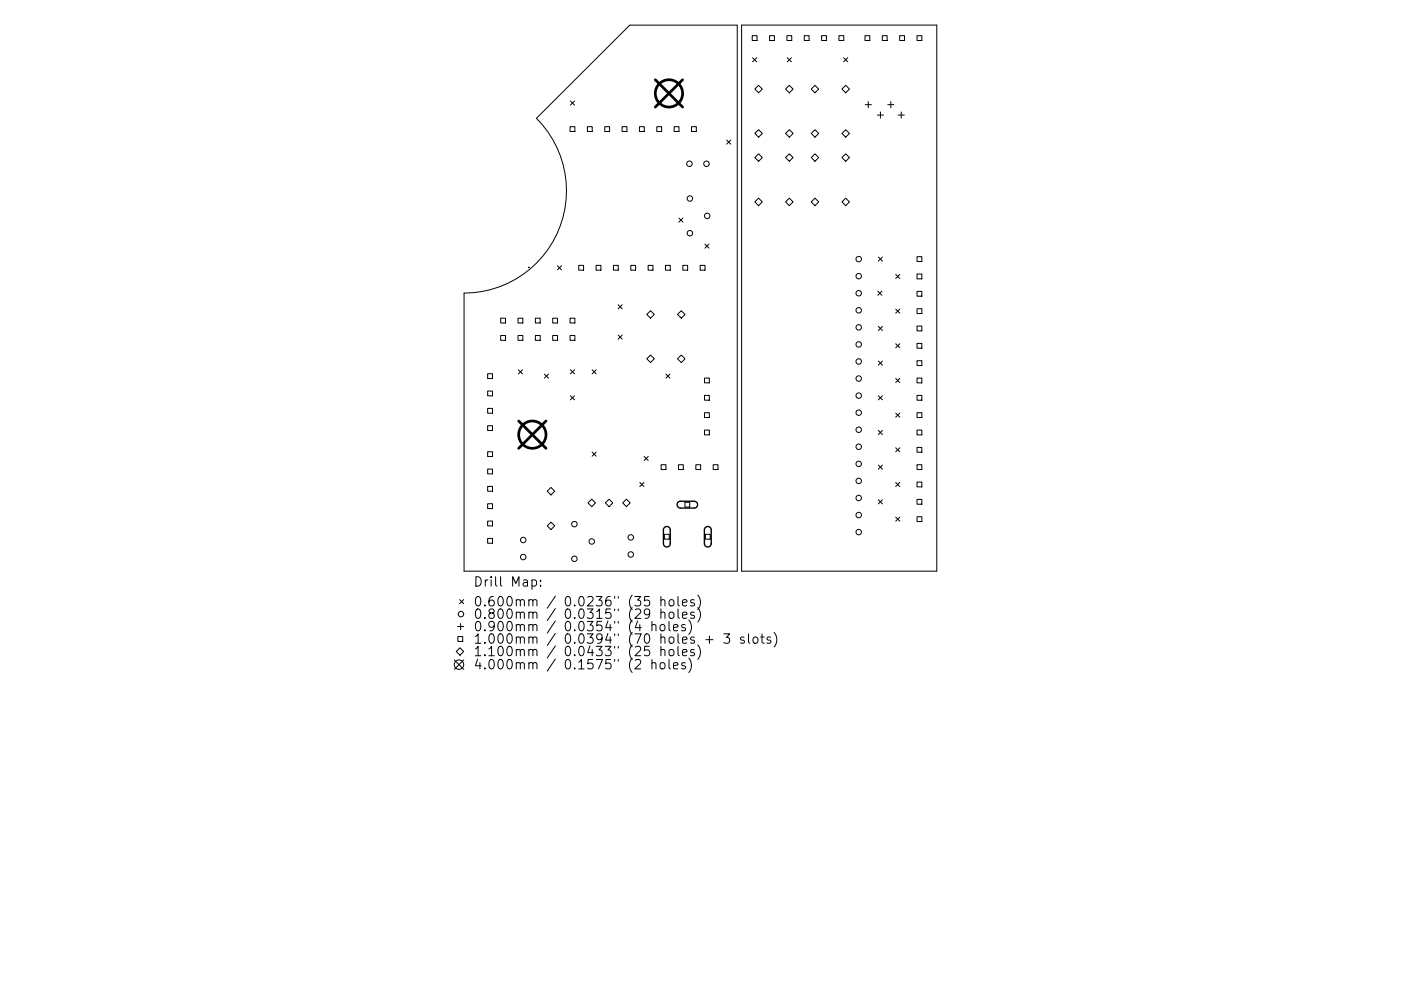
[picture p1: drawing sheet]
<svg xmlns="http://www.w3.org/2000/svg" width="297mm" height="210mm" viewBox="0 0 297 210" stroke-linecap="round" stroke-linejoin="round" font-family="sans-serif">
<defs><g id="words">
<g font-size="2.8">
<text x="100.3" y="124.5">Drill Map:</text>
<text x="100.3" y="128.7">0.600mm / 0.0236&quot; (35 holes)</text>
<text x="100.3" y="131.3">0.800mm / 0.0315&quot; (29 holes)</text>
<text x="100.3" y="133.9">0.900mm / 0.0354&quot; (4 holes)</text>
<text x="100.3" y="136.6">1.000mm / 0.0394&quot; (70 holes + 3 slots)</text>
<text x="100.3" y="139.2">1.100mm / 0.0433&quot; (25 holes)</text>
<text x="100.3" y="142">4.000mm / 0.1575&quot; (2 holes)</text>
</g>
</g></defs>
<circle cx="112.1" cy="56.7" r=".07" fill="#000" stroke="#000" stroke-width=".21"/>
<g fill="none" stroke="#000" stroke-width=".21">
<path d="M157.2 5.3h41.4v115.9h-41.4zM159.5 7.6h1v1h-1zM159.6 12.2l.8 .9M160 18.9l.8-.8 .8 .8-.8 .8zM160.4 12.2l-.8 .9M163.2 7.6h1v1h-1zM166.6 18.9l.8-.8 .7 .8-.7 .8zM166.8 7.6h1.1v1h-1.1zM166.9 12.2l.9 .9M167.8 12.2l-.9 .9M170.5 7.6h1v1h-1zM172 18.9l.8-.8 .8 .8-.8 .8z"/>
<path d="M174.2 7.6h1v1h-1zM177.9 7.6h1v1h-1zM178.9 12.2l.8 .9M179.3 18.1l.8 .8-.8 .8-.8-.8zM179.7 12.2l-.8 .9M183.4 7.6h1v1h-1zM187.1 7.6h1v1h-1zM190.7 7.6h1.1v1h-1.1zM194.4 7.6h1v1h-1zM113.7 25.1l19.8-19.8h22.8v115.9h-57.9v-59a21.7 21.7 0 0 0 20.1-13.4 21.7 21.7 0 0 0-4.8-23.7zM120.9 26.9h1v1h-1zM120.9 21.4l.9 .9"/>
<path d="M121.8 21.4l-.9 .9M124.5 26.9h1.1v1h-1.1zM128.2 26.9h1v1h-1zM131.9 26.9h1v1h-1zM135.6 26.9h1v1h-1zM139.3 26.9h1v1h-1zM142.9 26.9h1.1v1h-1.1zM146.6 26.9h1v1h-1zM154.1 29.7l.8 .9M154.9 29.7l-.8 .9M160 33.4l.8-.8 .8 .8-.8 .8zM160.8 27.5l.8 .8-.8 .8-.8-.8z"/>
<path d="M166.6 33.4l.8-.8 .7 .8-.7 .8zM167.4 27.5l.7 .8-.7 .8-.8-.8zM172 28.3l.8-.8 .8 .8-.8 .8zM172 33.4l.8-.8 .8 .8-.8 .8zM178.5 33.4l.8-.8 .8 .8-.8 .8zM179.3 27.5l.8 .8-.8 .8-.8-.8zM183.4 22.2h1.3M184.1 21.6v1.3M186 24.4h1.3M186.7 23.8v1.3M188.2 22.2h1.3M188.9 21.6v1.3"/>
<path d="M190.4 24.4h1.3M191.1 23.8v1.3M118.2 56.4l.9 .8M119.1 56.4l-.9 .8M122.7 56.3h1v1h-1zM126.4 56.3h1v1h-1zM130.1 56.3h1v1h-1zM133.7 56.3h1.1v1h-1.1zM137.4 56.3h1v1h-1zM141.1 56.3h1v1h-1zM143.9 46.3l.9 .8M144.8 56.3h1v1h-1z"/>
<path d="M144.8 46.3l-.9 .8M148.4 56.3h1.1v1h-1.1zM149.4 51.8l.9 .9M150.3 51.8l-.9 .9M160.8 42l.8 .8-.8 .8-.8-.8zM167.4 42l.7 .8-.7 .8-.8-.8zM172.8 42l.8 .8-.8 .8-.8-.8zM179.3 42l.8 .8-.8 .8-.8-.8zM186.2 54.5l.9 .9M187.1 54.5l-.9 .9M189.9 58.2l.9 .9M190.8 58.2l-.9 .9"/>
<path d="M194.4 54.5h1v1h-1zM194.4 58.1h1v1.1h-1zM103.4 79.3h1v1h-1zM106.2 67.5h1v1h-1zM106.2 71.2h1v1h-1zM109.8 67.5h1.1v1h-1.1zM109.8 71.2h1.1v1h-1.1zM109.9 78.4l.9 .9M110.8 78.4l-.9 .9M113.5 67.5h1v1h-1zM113.5 71.2h1v1h-1zM115.4 79.4l.9 .8"/>
<path d="M116.3 79.4l-.9 .8M117.2 67.5h1v1h-1zM117.2 71.2h1v1h-1zM120.9 67.5h1v1h-1zM120.9 71.2h1v1h-1zM120.9 78.4l.9 .9M121.8 78.4l-.9 .9M125.5 78.4l.9 .9M126.4 78.4l-.9 .9M131.1 64.7l.8 .8M131.1 71.1l.8 .9M131.9 64.7l-.8 .8"/>
<path d="M131.9 71.1l-.8 .9M137.1 66.7l.8-.8 .8 .8-.8 .8zM137.1 76.1l.8-.8 .8 .8-.8 .8zM141.2 79.4l.8 .8M142 79.4l-.8 .8M143.6 66.7l.8-.8 .8 .8-.8 .8zM143.6 76.1l.8-.8 .8 .8-.8 .8zM186.1 61.8l.9 .8M186.2 69.3l.9 .8M186.2 76.6l.9 .9M187 61.8l-.9 .8M187.1 69.3l-.9 .8"/>
<path d="M187.1 76.6l-.9 .9M189.9 65.6l.9 .8M189.9 72.9l.9 .9M190.8 65.6l-.9 .8M190.8 72.9l-.9 .9M194.4 61.8h1v1h-1zM194.4 65.5h1v1h-1zM194.4 69.2h1v1h-1zM194.4 72.9h1v1h-1zM194.4 76.5h1v1.1h-1zM103.4 83h1v1h-1zM103.4 86.6h1v1.1h-1z"/>
<path d="M103.4 90.3h1v1h-1zM103.4 95.8h1v1.1h-1zM103.4 99.5h1v1h-1zM120.9 84l.9 .8M121.8 84l-.9 .8M125.5 95.9l.9 .9M126.4 95.9l-.9 .9M136.6 96.8l.8 .9M137.4 96.8l-.8 .9M140.2 98.6h1v1h-1zM143.9 98.6h1v1h-1zM147.5 98.6h1.1v1h-1.1z"/>
<path d="M149.4 80.2h1v1h-1zM149.4 83.9h1v1h-1zM149.4 87.6h1v1h-1zM149.4 91.2h1v1.1h-1zM151.2 98.6h1v1h-1zM186.2 84l.9 .8M186.2 91.3l.9 .9M186.2 98.7l.9 .8M187.1 84l-.9 .8M187.1 91.3l-.9 .9M187.1 98.7l-.9 .8M189.9 80.3l.9 .9"/>
<path d="M189.9 87.6l.9 .9M189.9 95l.9 .9M190.8 80.3l-.9 .9M190.8 87.6l-.9 .9M190.8 95l-.9 .9M194.4 80.2h1v1h-1zM194.4 83.9h1v1h-1zM194.4 87.6h1v1h-1zM194.4 91.2h1v1.1h-1zM194.4 94.9h1v1h-1zM194.4 98.6h1v1h-1zM103.4 103.2h1v1h-1z"/>
<path d="M103.4 106.9h1v1h-1zM103.4 110.6h1v1h-1zM103.4 114.2h1v1.1h-1zM116 104.2l.8-.8 .8 .8-.8 .8zM116 111.6l.8-.8 .8 .8-.8 .8zM125.5 105.9l.8 .8-.8 .8-.8-.8zM128.3 106.7l.8-.8 .8 .8-.8 .8zM132.8 105.9l.8 .8-.8 .8-.8-.8zM135.7 102.4l.8 .8M136.5 102.4l-.8 .8M140.9 113.4h1v1h-1zM145.2 106.6h1v1h-1z"/>
<path d="M149.6 113.4h1v1h-1zM186.2 106l.9 .9M187.1 106l-.9 .9M189.9 109.7l.9 .9M189.9 102.4l.9 .8M190.8 102.4l-.9 .8M190.8 109.7l-.9 .9M194.4 102.3h1v1h-1zM194.4 106h1v1h-1zM194.4 109.6h1v1.1h-1zM96.7 138.2l.8-.8 .8 .8-.8 .8zM97 132.9h1.3"/>
<path d="M97.1 135.1h1v1h-1zM97.4 127.2l.9 .9M97.7 132.3v1.3M98.3 127.2l-.9 .9M112.8 123.1l.6-.1 .3 .4v.6l-.1 .3h-.8M114.6 124.2v.2M114.6 123.1v.2M137.7 126.6h-1l-.1 .9 .3-.2 .7 .1 .1 .3v.7l-.3 .2h-.5l-.3-.2M137.7 137.1h-1l-.1 1 .3-.2 .7 .1 .1 .3v.6l-.3 .2h-.5l-.3-.2M137.7 130.1l-.3 .3h-.4l-.4-.3v-.5l.2-.3 .6-.1 .3 .2a1.32 1.32 0 0 1-.5 1.8h-.4M138.2 132.7a.5 .5 0 0 1 .9 .1v1M138.2 131.8v2"/>
<path d="M138.2 139.9v2M140.1 127.4l.3-.2 .5 .1 .1 1.3M140.1 130.1a.5 .5 0 0 1 .9 0v1.1M140.1 132.6a.54 .54 0 0 1 .9 .3v.6a.54 .54 0 0 1-.5 .4 .54 .54 0 0 1-.6-.4v-.6zM140.1 138a.5 .5 0 0 1 .9 .1v1M140.1 126.6v2M140.1 129.2v2M140.1 137.1v2M141.8 131.8v1.8l.3 .2M141.8 139.9v1.7l.3 .3M141.9 127.4l.3-.2a.54 .54 0 0 1 .7 .4v.6a.54 .54 0 0 1-.5 .4 .54 .54 0 0 1-.6-.4zM141.9 130.1a.54 .54 0 0 1 .6-.2 .54 .54 0 0 1 .4 .3v.6a.54 .54 0 0 1-.5 .4 .54 .54 0 0 1-.6-.4z"/>
<path d="M141.9 138a.54 .54 0 0 1 .6-.2 .54 .54 0 0 1 .4 .4l-.1 .7-.6 .2-.4-.4zM142.8 133.2l.9-.2v-.4l-.6-.1-.3 .3 .1 .9h.8M143.7 126.6v1.7l.3 .3M143.7 129.2v1.7l.3 .3M143.7 137.1v1.7l.3 .3M144.7 127.9l1-.2-.1-.4-.6-.1-.3 .3 .1 1h.8M144.7 130.5l1-.2-.1-.3-.6-.1-.3 .2 .1 1h.8M144.7 138.5l1-.2-.1-.4-.6-.1-.3 .3 .1 .9h.8M145.3 132.6l-.5-.1-.3 .3 .1 .3 .7 .2v.4h-.8M146 131.6a2.29 2.29 0 0 1 0 3M146 139.6a2.29 2.29 0 0 1 0 3.1M147.2 127.3l-.5-.1-.3 .3 .1 .3 .7 .2v.5h-.8"/>
<path d="M147.2 130l-.5-.1-.3 .2 .1 .3 .7 .2v.5h-.8M147.2 137.9l-.5-.1-.3 .3 .1 .3 .7 .2v.4h-.8M147.9 126.3a2.29 2.29 0 0 1 0 3M147.9 128.9a2.29 2.29 0 0 1 0 3.1M147.9 136.8a2.29 2.29 0 0 1 0 3.1M149.7 135.7h1.5M150.4 135v1.5M153.5 134.5h1.2l-.7 .7 .6 .2v.9l-.3 .2h-.6l-.2-.2M157.7 135.2l-.4-.1-.3 .3 .1 .3 .6 .2v.5h-.7M158.7 134.5v1.7l.3 .3M159.7 135.3l.1-.1a.54 .54 0 0 1 .9 .3l-.1 .8a.54 .54 0 0 1-.5 .2 .54 .54 0 0 1-.4-.4zM161.3 135.1h.7"/>
<path d="M161.6 134.5v1.7l.1 .2 .3 .1M163.4 135.2l-.5-.1-.3 .3 .1 .3 .7 .2v.5h-.8M164.1 134.2a2.29 2.29 0 0 1 0 3M96.3 140l2 2M98.3 140l-2 2M138.2 140.8a.5 .5 0 0 1 .9 .1v1M140.1 140.7a.54 .54 0 0 1 .9 .3v.5a.54 .54 0 0 1-.5 .4 .54 .54 0 0 1-.6-.4v-.5zM142.8 141.3l.9-.2v-.4l-.6-.1-.3 .3 .1 .9h.8M145.3 140.7l-.5-.1-.3 .3 .1 .3 .7 .1v.5h-.8"/>
<circle cx="146.2" cy="34.7" r=".58"/>
<circle cx="149.8" cy="34.7" r=".58"/>
<circle cx="146.3" cy="49.5" r=".58"/>
<circle cx="146.3" cy="42.1" r=".58"/>
<circle cx="149.9" cy="45.8" r=".58"/>
<circle cx="182.1" cy="58.6" r=".58"/>
<circle cx="182.1" cy="55" r=".58"/>
<circle cx="182.1" cy="69.5" r=".58"/>
<circle cx="182.1" cy="76.7" r=".58"/>
<circle cx="182.1" cy="65.8" r=".58"/>
<circle cx="182.1" cy="62.2" r=".58"/>
<circle cx="182.1" cy="73.1" r=".58"/>
<circle cx="182.1" cy="94.8" r=".58"/>
<circle cx="182.1" cy="87.6" r=".58"/>
<circle cx="182.1" cy="91.2" r=".58"/>
<circle cx="182.1" cy="83.9" r=".58"/>
<circle cx="182.1" cy="80.3" r=".58"/>
<circle cx="182.1" cy="98.4" r=".58"/>
<circle cx="110.9" cy="118.2" r=".58"/>
<circle cx="110.9" cy="114.6" r=".58"/>
<circle cx="121.8" cy="118.6" r=".58"/>
<circle cx="121.8" cy="111.2" r=".58"/>
<circle cx="125.5" cy="114.9" r=".58"/>
<circle cx="133.7" cy="117.6" r=".58"/>
<circle cx="133.7" cy="114" r=".58"/>
<circle cx="182.1" cy="112.9" r=".58"/>
<circle cx="182.1" cy="105.7" r=".58"/>
<circle cx="182.1" cy="102" r=".58"/>
<circle cx="182.1" cy="109.3" r=".58"/>
<circle cx="97.7" cy="130.3" r=".58"/>
<circle cx="97.3" cy="141" r="1"/>
</g>
<path d="M140.9 111.9a.72 .72 0 0 1 .8-.1 .72 .72 0 0 1 .4 .6v2.9a.72 .72 0 0 1-.7 .8 .72 .72 0 0 1-.7-.8v-2.9zM143.8 106.6l.4-.2 3-.1a.72 .72 0 0 1 .7 .8 .72 .72 0 0 1-.7 .7h-2.9a.72 .72 0 0 1-.7-.5 .72 .72 0 0 1 .2-.7zM149.6 111.9a.72 .72 0 0 1 .7-.1 .72 .72 0 0 1 .5 .6v2.9a.72 .72 0 0 1-.7 .8 .72 .72 0 0 1-.8-.8v-2.9z" fill="none" stroke="#000" stroke-width=".29"/>
<g fill="none" stroke="#000" stroke-width=".58">
<path d="M138.9 16.9l5.8 5.8M144.7 16.9l-5.8 5.8M110 89.3l5.8 5.8M115.8 89.3l-5.8 5.8"/>
<circle cx="141.8" cy="19.8" r="2.9"/>
<circle cx="112.9" cy="92.2" r="2.9"/>
</g>
<use href="#words"/>
</svg>
